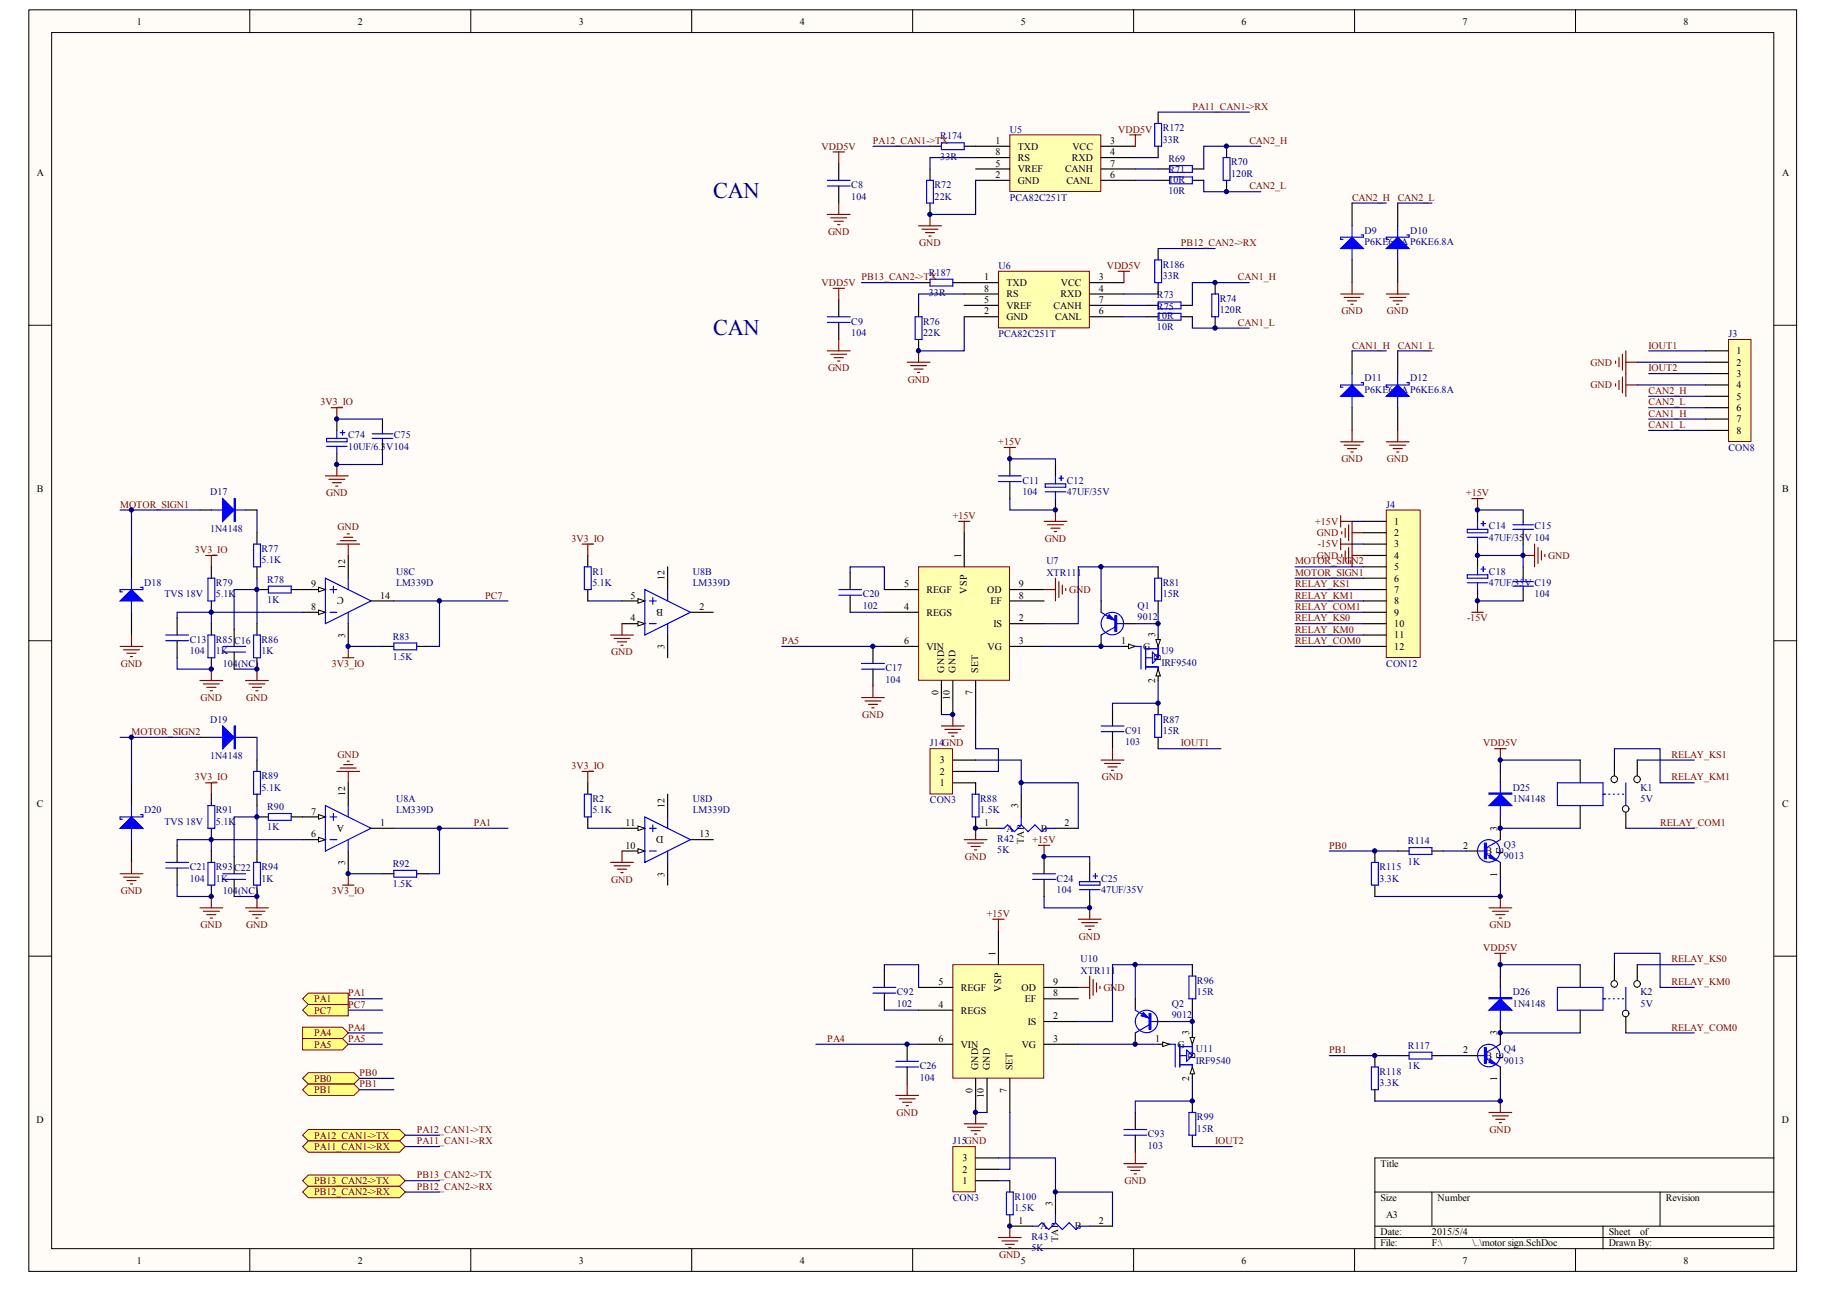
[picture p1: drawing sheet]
<svg xmlns="http://www.w3.org/2000/svg" width="287mm" height="202mm" viewBox="0 0 287 202" stroke-linecap="round" stroke-linejoin="round" font-family="sans-serif">
<defs><g id="words">
<g font-size="3.5" fill="#000080">
<text x="111.8" y="31.1">CAN</text>
<text x="111.8" y="52.5">CAN</text>
</g>
<g font-size="1.6">
<text x="21.5" y="3.8">1</text>
<text x="56.1" y="3.8">2</text>
<text x="90.8" y="3.8">3</text>
<text x="125.4" y="3.8">4</text>
<text x="160.1" y="3.8">5</text>
<text x="194.7" y="3.8">6</text>
<text x="229.4" y="3.8">7</text>
<text x="264" y="3.8">8</text>
<text x="156.1" y="22.6">1</text>
<text x="159.6" y="23.5">TXD</text>
<text x="168.2" y="23.5">VCC</text>
<text x="174.1" y="22.6">3</text>
<text x="5.8" y="27.7">A</text>
<text x="156.1" y="27.9">2</text>
<text x="156.1" y="26.1">5</text>
<text x="156.1" y="24.3">8</text>
<text x="159.6" y="28.8">GND</text>
<text x="159.6" y="27">VREF</text>
<text x="159.6" y="25.2">RS</text>
<text x="167" y="27">CANH</text>
<text x="167.2" y="28.8">CANL</text>
<text x="168.1" y="25.2">RXD</text>
<text x="174.1" y="24.3">4</text>
<text x="174.1" y="27.9">6</text>
<text x="174.1" y="26.1">7</text>
<text x="279.5" y="27.7">A</text>
<text x="154.3" y="44">1</text>
<text x="154.3" y="47.5">5</text>
<text x="154.3" y="45.7">8</text>
<text x="157.8" y="44.8">TXD</text>
<text x="157.8" y="46.6">RS</text>
<text x="166.3" y="46.6">RXD</text>
<text x="166.4" y="44.8">VCC</text>
<text x="172.3" y="44">3</text>
<text x="172.3" y="45.7">4</text>
<text x="172.3" y="47.5">7</text>
<text x="154.3" y="49.3">2</text>
<text x="157.8" y="50.2">GND</text>
<text x="157.8" y="48.4">VREF</text>
<text x="165.2" y="48.4">CANH</text>
<text x="165.4" y="50.2">CANL</text>
<text x="172.3" y="49.3">6</text>
<text x="272.3" y="55.5">1</text>
<text x="272.3" y="57.3">2</text>
<text x="272.3" y="59.1">3</text>
<text x="272.3" y="60.9">4</text>
<text x="272.3" y="62.7">5</text>
<text x="272.3" y="64.5">6</text>
<text x="272.3" y="66.2">7</text>
<text x="272.3" y="68">8</text>
<text x="5.8" y="77.1">B</text>
<text x="279.5" y="77.1">B</text>
<text x="218.6" y="82.3">1</text>
<text x="54.1" y="89.2" transform="rotate(-90 54.1 89.2)">12</text>
<text x="150.7" y="87.5" transform="rotate(-90 150.7 87.5)">1</text>
<text x="218.6" y="84.1">2</text>
<text x="218.6" y="85.9">3</text>
<text x="218.6" y="87.6">4</text>
<text x="218.6" y="89.4">5</text>
<text x="48.8" y="92.1">9</text>
<text x="48.8" y="95.7">8</text>
<text x="53.9" y="93.7" transform="rotate(-180 53.9 93.7)">C</text>
<text x="59.6" y="93.9">14</text>
<text x="98.9" y="93.9">5</text>
<text x="104" y="95.5" transform="rotate(-180 104 95.5)">B</text>
<text x="104.2" y="91" transform="rotate(-90 104.2 91)">12</text>
<text x="109.7" y="95.7">2</text>
<text x="141.8" y="95.7">4</text>
<text x="141.8" y="92.1">5</text>
<text x="145.3" y="93">REGF</text>
<text x="151.6" y="93.1" transform="rotate(-90 151.6 93.1)">VSP</text>
<text x="154.8" y="93">OD</text>
<text x="155.3" y="94.8">EF</text>
<text x="159.8" y="93.9">8</text>
<text x="159.8" y="92.1">9</text>
<text x="218.6" y="91.2">6</text>
<text x="218.6" y="93">7</text>
<text x="218.6" y="94.8">8</text>
<text x="54.1" y="100" transform="rotate(-90 54.1 100)">3</text>
<text x="98.9" y="97.4">4</text>
<text x="104.2" y="101.8" transform="rotate(-90 104.2 101.8)">3</text>
<text x="141.8" y="101">6</text>
<text x="145.3" y="96.5">REGS</text>
<text x="145.3" y="101.9">VIN</text>
<text x="154.9" y="101.9">VG</text>
<text x="155.8" y="98.3">IS</text>
<text x="159.8" y="97.4">2</text>
<text x="159.8" y="101">3</text>
<text x="175.8" y="101">1</text>
<text x="179.3" y="101.9">G</text>
<text x="181.1" y="99.9" transform="rotate(-90 181.1 99.9)">3</text>
<text x="218.6" y="96.5">9</text>
<text x="218.6" y="98.3">10</text>
<text x="218.6" y="100.1">11</text>
<text x="218.6" y="101.9">12</text>
<text x="148" y="105.5" transform="rotate(-90 148 105.5)">GND</text>
<text x="149.8" y="105.5" transform="rotate(-90 149.8 105.5)">GND</text>
<text x="153.4" y="105.5" transform="rotate(-90 153.4 105.5)">SET</text>
<text x="181.1" y="107.2" transform="rotate(-90 181.1 107.2)">2</text>
<text x="182" y="103.7" transform="rotate(-90 182 103.7)">D</text>
<text x="182" y="103.5" transform="rotate(-90 182 103.5)">S</text>
<text x="147.1" y="108.9" transform="rotate(-90 147.1 108.9)">0</text>
<text x="148.9" y="109.7" transform="rotate(-90 148.9 109.7)">10</text>
<text x="152.5" y="108.9" transform="rotate(-90 152.5 108.9)">7</text>
<text x="147.4" y="119.7">3</text>
<text x="54.1" y="124.9" transform="rotate(-90 54.1 124.9)">12</text>
<text x="147.4" y="123.3">1</text>
<text x="147.4" y="121.5">2</text>
<text x="5.8" y="126.6">C</text>
<text x="48.8" y="127.7">7</text>
<text x="48.8" y="131.3">6</text>
<text x="54" y="129.3" transform="rotate(-180 54 129.3)">A</text>
<text x="59.6" y="129.5">1</text>
<text x="98.1" y="129.5">11</text>
<text x="104.1" y="131.1" transform="rotate(-180 104.1 131.1)">D</text>
<text x="104.2" y="126.7" transform="rotate(-90 104.2 126.7)">12</text>
<text x="109.7" y="131.3">13</text>
<text x="154.3" y="129.5">1</text>
<text x="157.8" y="130.4">A</text>
<text x="159.7" y="126.7" transform="rotate(-90 159.7 126.7)">3</text>
<text x="163.2" y="130.4">B</text>
<text x="166.9" y="129.5">2</text>
<text x="234.8" y="130.2" transform="rotate(-90 234.8 130.2)">3</text>
<text x="279.5" y="126.6">C</text>
<text x="54.1" y="135.7" transform="rotate(-90 54.1 135.7)">3</text>
<text x="98.1" y="133.1">10</text>
<text x="104.2" y="137.5" transform="rotate(-90 104.2 137.5)">3</text>
<text x="160.6" y="132.4" transform="rotate(-90 160.6 132.4)">TAP</text>
<text x="229.5" y="133.1">2</text>
<text x="232.9" y="134">B</text>
<text x="234.8" y="137.5" transform="rotate(-90 234.8 137.5)">1</text>
<text x="235.7" y="134" transform="rotate(-90 235.7 134)">E</text>
<text x="235.7" y="134" transform="rotate(-90 235.7 134)">C</text>
<text x="156.1" y="149.9" transform="rotate(-90 156.1 149.9)">1</text>
<text x="147.2" y="154.5">5</text>
<text x="150.7" y="155.4">REGF</text>
<text x="157" y="155.5" transform="rotate(-90 157 155.5)">VSP</text>
<text x="160.2" y="155.4">OD</text>
<text x="165.2" y="154.5">9</text>
<text x="147.2" y="158">4</text>
<text x="150.7" y="158.9">REGS</text>
<text x="160.7" y="157.2">EF</text>
<text x="161.2" y="160.7">IS</text>
<text x="165.2" y="159.8">2</text>
<text x="165.2" y="156.3">8</text>
<text x="147.2" y="163.4">6</text>
<text x="150.7" y="164.3">VIN</text>
<text x="153.4" y="167.9" transform="rotate(-90 153.4 167.9)">GND</text>
<text x="155.2" y="167.9" transform="rotate(-90 155.2 167.9)">GND</text>
<text x="158.8" y="167.9" transform="rotate(-90 158.8 167.9)">SET</text>
<text x="160.2" y="164.3">VG</text>
<text x="165.2" y="163.4">3</text>
<text x="181.2" y="163.4">1</text>
<text x="184.7" y="164.3">G</text>
<text x="186.5" y="162.3" transform="rotate(-90 186.5 162.3)">3</text>
<text x="187.4" y="166.1" transform="rotate(-90 187.4 166.1)">D</text>
<text x="187.4" y="165.9" transform="rotate(-90 187.4 165.9)">S</text>
<text x="229.5" y="165.2">2</text>
<text x="232.9" y="166.1">B</text>
<text x="234.8" y="162.3" transform="rotate(-90 234.8 162.3)">3</text>
<text x="235.7" y="166.1" transform="rotate(-90 235.7 166.1)">E</text>
<text x="235.7" y="166.1" transform="rotate(-90 235.7 166.1)">C</text>
<text x="152.5" y="171.3" transform="rotate(-90 152.5 171.3)">0</text>
<text x="154.3" y="172.1" transform="rotate(-90 154.3 172.1)">10</text>
<text x="157.9" y="171.3" transform="rotate(-90 157.9 171.3)">7</text>
<text x="186.5" y="169.6" transform="rotate(-90 186.5 169.6)">2</text>
<text x="234.8" y="169.6" transform="rotate(-90 234.8 169.6)">1</text>
<text x="5.7" y="176.1">D</text>
<text x="279.4" y="176.1">D</text>
<text x="150.9" y="185.7">1</text>
<text x="150.9" y="183.9">2</text>
<text x="150.9" y="182.1">3</text>
<text x="216.5" y="183">Title</text>
<text x="159.7" y="191.9">1</text>
<text x="165" y="189.1" transform="rotate(-90 165 189.1)">3</text>
<text x="172.3" y="191.9">2</text>
<text x="216.5" y="188.3">Size</text>
<text x="217.4" y="191">A3</text>
<text x="225.4" y="188.3">Number</text>
<text x="261.2" y="188.3">Revision</text>
<text x="163.2" y="192.8">A</text>
<text x="165.9" y="194.8" transform="rotate(-90 165.9 194.8)">TAP</text>
<text x="168.6" y="192.8">B</text>
<text x="216.5" y="193.7">Date:</text>
<text x="216.5" y="195.5">File:</text>
<text x="224.5" y="193.7">2015/5/4</text>
<text x="224.5" y="195.5">F:\</text>
<text x="230.9" y="195.5">\..\motor sign.SchDoc</text>
<text x="252.3" y="193.7">Sheet</text>
<text x="252.3" y="195.5">Drawn By:</text>
<text x="257.2" y="193.7">of</text>
<text x="21.5" y="198.2">1</text>
<text x="56.1" y="198.2">2</text>
<text x="90.8" y="198.2">3</text>
<text x="125.4" y="198.2">4</text>
<text x="160.1" y="198.2">5</text>
<text x="194.7" y="198.2">6</text>
<text x="229.4" y="198.2">7</text>
<text x="264" y="198.2">8</text>
</g>
<g font-size="1.6" fill="#800000">
<text x="187" y="17.2">PA11_CAN1-&gt;RX</text>
<text x="128.8" y="23.5">VDD5V</text>
<text x="136.9" y="22.6">PA12_CAN1-&gt;TX</text>
<text x="175.3" y="20.8">VDD5V</text>
<text x="195.9" y="22.6">CAN2_H</text>
<text x="195.9" y="29.7">CAN2_L</text>
<text x="212" y="31.5">CAN2_H</text>
<text x="219.2" y="31.5">CAN2_L</text>
<text x="129.8" y="36.8">GND</text>
<text x="144.2" y="38.6">GND</text>
<text x="185.2" y="38.6">PB12_CAN2-&gt;RX</text>
<text x="128.8" y="44.8">VDD5V</text>
<text x="135.1" y="44">PB13_CAN2-&gt;TX</text>
<text x="173.6" y="42.2">VDD5V</text>
<text x="194.1" y="44">CAN1_H</text>
<text x="194.1" y="51.1">CAN1_L</text>
<text x="210.3" y="49.3">GND</text>
<text x="217.5" y="49.3">GND</text>
<text x="129.8" y="58.2">GND</text>
<text x="142.4" y="60">GND</text>
<text x="212" y="54.7">CAN1_H</text>
<text x="219.2" y="54.7">CAN1_L</text>
<text x="249.4" y="57.3">GND</text>
<text x="258.5" y="54.7">IOUT1</text>
<text x="258.5" y="58.2">IOUT2</text>
<text x="50.2" y="63.6">3V3_IO</text>
<text x="249.4" y="60.9">GND</text>
<text x="258.5" y="65.3">CAN1_H</text>
<text x="258.5" y="63.6">CAN2_L</text>
<text x="258.5" y="61.8">CAN2_H</text>
<text x="156.5" y="69.8">+15V</text>
<text x="258.5" y="67.1">CAN1_L</text>
<text x="51.1" y="77.8">GND</text>
<text x="210.3" y="72.5">GND</text>
<text x="217.5" y="72.5">GND</text>
<text x="229.9" y="77.8">+15V</text>
<text x="18.8" y="79.6">MOTOR_SIGN1</text>
<text x="52.9" y="83.2">GND</text>
<text x="149.4" y="81.4">+15V</text>
<text x="206.2" y="82.3">+15V</text>
<text x="30.6" y="86.7">3V3_IO</text>
<text x="89.6" y="85">3V3_IO</text>
<text x="163.8" y="84.9">GND</text>
<text x="203.1" y="88.5">MOTOR_SIGN2</text>
<text x="206.5" y="84.1">GND</text>
<text x="206.5" y="87.6">GND</text>
<text x="206.7" y="85.9">-15V</text>
<text x="242.8" y="87.6">GND</text>
<text x="76.1" y="93.9">PC7</text>
<text x="167.7" y="93">GND</text>
<text x="203.1" y="90.3">MOTOR_SIGN1</text>
<text x="203.1" y="95.7">RELAY_COM1</text>
<text x="203.1" y="93.9">RELAY_KM1</text>
<text x="203.1" y="92.1">RELAY_KS1</text>
<text x="122.6" y="101">PA5</text>
<text x="203.1" y="101">RELAY_COM0</text>
<text x="203.1" y="99.2">RELAY_KM0</text>
<text x="203.1" y="97.4">RELAY_KS0</text>
<text x="230.1" y="97.4">-15V</text>
<text x="18.9" y="104.6">GND</text>
<text x="52" y="104.6">3V3_IO</text>
<text x="95.9" y="102.8">GND</text>
<text x="31.5" y="109.9">GND</text>
<text x="38.6" y="109.9">GND</text>
<text x="135.2" y="112.6">GND</text>
<text x="20.6" y="115.3">MOTOR_SIGN2</text>
<text x="52.9" y="118.8">GND</text>
<text x="185.2" y="117">IOUT1</text>
<text x="232.6" y="117">VDD5V</text>
<text x="262.1" y="118.8">RELAY_KS1</text>
<text x="30.6" y="122.4">3V3_IO</text>
<text x="89.6" y="120.6">3V3_IO</text>
<text x="172.8" y="122.4">GND</text>
<text x="262.1" y="122.4">RELAY_KM1</text>
<text x="74.3" y="129.5">PA1</text>
<text x="260.3" y="129.5">RELAY_COM1</text>
<text x="151.3" y="134.9">GND</text>
<text x="161.9" y="132.2">+15V</text>
<text x="208.4" y="133.1">PB0</text>
<text x="18.9" y="140.2">GND</text>
<text x="52" y="140.2">3V3_IO</text>
<text x="95.9" y="138.4">GND</text>
<text x="154.8" y="143.8">+15V</text>
<text x="31.5" y="145.6">GND</text>
<text x="38.6" y="145.6">GND</text>
<text x="169.2" y="147.3">GND</text>
<text x="232.6" y="149.1">VDD5V</text>
<text x="233.6" y="145.6">GND</text>
<text x="173" y="155.4">GND</text>
<text x="262.1" y="154.5">RELAY_KM0</text>
<text x="262.1" y="150.9">RELAY_KS0</text>
<text x="49.2" y="158.9">PC7</text>
<text x="49.2" y="157.2">PA1</text>
<text x="54.6" y="161.6">PA4</text>
<text x="54.6" y="158">PC7</text>
<text x="54.6" y="156.3">PA1</text>
<text x="262.1" y="161.6">RELAY_COM0</text>
<text x="49.2" y="162.5">PA4</text>
<text x="49.2" y="164.3">PA5</text>
<text x="54.6" y="163.4">PA5</text>
<text x="129.7" y="163.4">PA4</text>
<text x="208.4" y="165.2">PB1</text>
<text x="49.2" y="169.6">PB0</text>
<text x="49.2" y="171.4">PB1</text>
<text x="56.4" y="168.7">PB0</text>
<text x="56.4" y="170.5">PB1</text>
<text x="49.2" y="178.5">PA12_CAN1-&gt;TX</text>
<text x="65.3" y="179.4">PA11_CAN1-&gt;RX</text>
<text x="65.3" y="177.7">PA12_CAN1-&gt;TX</text>
<text x="140.6" y="175">GND</text>
<text x="190.6" y="179.4">IOUT2</text>
<text x="233.6" y="177.6">GND</text>
<text x="49.2" y="180.3">PA11_CAN1-&gt;RX</text>
<text x="49.2" y="185.7">PB13_CAN2-&gt;TX</text>
<text x="65.3" y="184.8">PB13_CAN2-&gt;TX</text>
<text x="176.4" y="185.7">GND</text>
<text x="49.2" y="187.5">PB12_CAN2-&gt;RX</text>
<text x="65.3" y="186.6">PB12_CAN2-&gt;RX</text>
<text x="156.7" y="197.2">GND</text>
</g>
<g font-size="1.6" fill="#000080">
<text x="147.4" y="21.9">R174</text>
<text x="158.4" y="20.8">U5</text>
<text x="182.3" y="20.6">R172</text>
<text x="182.3" y="22.4">33R</text>
<text x="133.5" y="29.5">C8</text>
<text x="146.5" y="29.5">R72</text>
<text x="147.4" y="25.1">33R</text>
<text x="183.2" y="27.2">R71</text>
<text x="183.2" y="25.4">R69</text>
<text x="183.2" y="28.6">10R</text>
<text x="193.1" y="26">R70</text>
<text x="193.1" y="27.7">120R</text>
<text x="133.5" y="31.3">104</text>
<text x="146.5" y="31.3">22K</text>
<text x="158.4" y="31.5">PCA82C251T</text>
<text x="183.2" y="30.4">10R</text>
<text x="182.3" y="42">R186</text>
<text x="214" y="36.6">D9</text>
<text x="214" y="38.4">P6KE6.8A P6KE6.8A</text>
<text x="221.1" y="36.6">D10</text>
<text x="145.7" y="43.2">R187</text>
<text x="145.7" y="46.5">33R</text>
<text x="156.6" y="42.2">U6</text>
<text x="181.4" y="46.8">R73</text>
<text x="182.3" y="43.8">33R</text>
<text x="191.3" y="47.3">R74</text>
<text x="133.5" y="50.9">C9</text>
<text x="133.5" y="52.7">104</text>
<text x="144.8" y="50.9">R76</text>
<text x="144.8" y="52.7">22K</text>
<text x="156.6" y="52.9">PCA82C251T</text>
<text x="181.4" y="48.6">R75</text>
<text x="181.4" y="51.8">10R</text>
<text x="181.4" y="50">10R</text>
<text x="191.3" y="49.1">120R</text>
<text x="271" y="52.9">J3</text>
<text x="214" y="59.8">D11</text>
<text x="221.1" y="59.8">D12</text>
<text x="214" y="61.6">P6KE6.8A P6KE6.8A</text>
<text x="54.6" y="68.7">C74</text>
<text x="54.6" y="70.5">10UF/6.3V104</text>
<text x="61.8" y="68.7">C75</text>
<text x="271" y="70.7">CON8</text>
<text x="33" y="77.6">D17</text>
<text x="160.3" y="75.9">C11</text>
<text x="160.3" y="77.6">104</text>
<text x="167.3" y="75.9">C12</text>
<text x="167.3" y="77.6">47UF/35V</text>
<text x="33" y="83.4">1N4148</text>
<text x="217.4" y="79.6">J4</text>
<text x="233.5" y="83">C14</text>
<text x="240.6" y="83">C15</text>
<text x="41" y="86.6">R77</text>
<text x="41" y="88.3">5.1K</text>
<text x="164.1" y="88.5">U7</text>
<text x="233.5" y="84.8">47UF/35V 104</text>
<text x="22.6" y="91.9">D18</text>
<text x="25.8" y="93.7">TVS 18V</text>
<text x="33.9" y="91.9">R79</text>
<text x="33.9" y="93.7">5.1K</text>
<text x="41.9" y="91.4">R78</text>
<text x="41.9" y="94.6">1K</text>
<text x="62.1" y="90.1">U8C</text>
<text x="62.1" y="91.9">LM339D</text>
<text x="92.9" y="90.1">R1</text>
<text x="92.9" y="91.9">5.1K</text>
<text x="108.6" y="90.1">U8B</text>
<text x="108.6" y="91.9">LM339D</text>
<text x="135.3" y="93.7">C20</text>
<text x="135.3" y="95.5">102</text>
<text x="164.1" y="90.3">XTR111</text>
<text x="178.4" y="95.5">Q1</text>
<text x="182.3" y="91.9">R81</text>
<text x="182.3" y="93.7">15R</text>
<text x="233.5" y="90.1">C18</text>
<text x="233.5" y="91.9">47UF/35V C19</text>
<text x="240.6" y="93.7">104</text>
<text x="29.7" y="100.8">C13</text>
<text x="33.9" y="100.8">R85</text>
<text x="36.7" y="101">C16</text>
<text x="41" y="100.8">R86</text>
<text x="61.6" y="100.3">R83</text>
<text x="178.4" y="97.3">9012</text>
<text x="29.7" y="102.6">104</text>
<text x="33.9" y="102.6">1K</text>
<text x="34.9" y="104.6">104(NC)</text>
<text x="41" y="102.6">1K</text>
<text x="61.6" y="103.5">1.5K</text>
<text x="138.9" y="105.3">C17</text>
<text x="138.9" y="107.1">104</text>
<text x="182.1" y="102.6">U9</text>
<text x="182.1" y="104.4">IRF9540</text>
<text x="217.4" y="104.6">CON12</text>
<text x="33" y="113.3">D19</text>
<text x="182.3" y="113.3">R87</text>
<text x="33" y="119">1N4148</text>
<text x="145.8" y="117">J14GND</text>
<text x="176.4" y="115.1">C91</text>
<text x="176.4" y="116.9">103</text>
<text x="182.3" y="115.1">15R</text>
<text x="41" y="122.2">R89</text>
<text x="41" y="124">5.1K</text>
<text x="62.1" y="125.8">U8A</text>
<text x="92.9" y="125.8">R2</text>
<text x="108.6" y="125.8">U8D</text>
<text x="145.8" y="126">CON3</text>
<text x="153.7" y="125.8">R88</text>
<text x="237.2" y="124">D25</text>
<text x="237.2" y="125.8">1N4148</text>
<text x="257.3" y="124">K1</text>
<text x="257.3" y="125.8">5V</text>
<text x="22.6" y="127.6">D20</text>
<text x="25.8" y="129.3">TVS 18V</text>
<text x="33.9" y="127.6">R91</text>
<text x="33.9" y="129.3">5.1K</text>
<text x="41.9" y="127">R90</text>
<text x="41.9" y="130.2">1K</text>
<text x="62.1" y="127.6">LM339D</text>
<text x="92.9" y="127.6">5.1K</text>
<text x="108.6" y="127.6">LM339D</text>
<text x="153.7" y="127.6">1.5K</text>
<text x="29.7" y="136.5">C21</text>
<text x="33.9" y="136.5">R93</text>
<text x="36.7" y="136.7">C22</text>
<text x="41" y="136.5">R94</text>
<text x="61.6" y="135.9">R92</text>
<text x="156.4" y="132">R42</text>
<text x="156.4" y="133.8">5K</text>
<text x="216.3" y="136.5">R115</text>
<text x="220.8" y="132.4">R114</text>
<text x="220.8" y="135.6">1K</text>
<text x="235.8" y="132.9">Q3</text>
<text x="235.8" y="134.7">9013</text>
<text x="29.7" y="138.3">104</text>
<text x="33.9" y="138.3">1K</text>
<text x="34.9" y="140.2">104(NC)</text>
<text x="41" y="138.3">1K</text>
<text x="61.6" y="139.2">1.5K</text>
<text x="165.7" y="138.3">C24</text>
<text x="165.7" y="140">104</text>
<text x="172.7" y="138.3">C25</text>
<text x="172.7" y="140">47UF/35V</text>
<text x="216.3" y="138.3">3.3K</text>
<text x="169.4" y="150.9">U10</text>
<text x="169.4" y="152.7">XTR111</text>
<text x="187.7" y="154.3">R96</text>
<text x="140.6" y="156.1">C92</text>
<text x="140.6" y="157.9">102</text>
<text x="183.8" y="157.9">Q2</text>
<text x="183.8" y="159.7">9012</text>
<text x="187.7" y="156.1">15R</text>
<text x="237.2" y="156.1">D26</text>
<text x="237.2" y="157.9">1N4148</text>
<text x="257.3" y="156.1">K2</text>
<text x="257.3" y="157.9">5V</text>
<text x="144.2" y="167.7">C26</text>
<text x="187.5" y="165">U11</text>
<text x="187.5" y="166.8">IRF9540</text>
<text x="220.8" y="164.5">R117</text>
<text x="220.8" y="167.7">1K</text>
<text x="235.8" y="165">Q4</text>
<text x="235.8" y="166.8">9013</text>
<text x="144.2" y="169.5">104</text>
<text x="216.3" y="168.6">R118</text>
<text x="216.3" y="170.3">3.3K</text>
<text x="149.4" y="179.4">J15GND</text>
<text x="180" y="178.4">C93</text>
<text x="187.7" y="175.7">R99</text>
<text x="187.7" y="177.5">15R</text>
<text x="180" y="180.2">103</text>
<text x="149.4" y="188.4">CON3</text>
<text x="159.1" y="188.2">R100</text>
<text x="159.1" y="190">1.5K</text>
<text x="161.8" y="194.4">R43</text>
<text x="161.8" y="196.2">5K</text>
</g>
</g></defs>
<g fill="#fffcf8" stroke="#000" stroke-width=".16">
<path d="M4.5 1.5h277.2v197.9h-277.2z"/>
<path d="M8.1 5.1h270v190.7h-270z"/>
</g>
<g fill="none" stroke="#000" stroke-width=".16">
<path d="M39.2 1.5v3.6M73.8 1.5v3.6M108.5 1.5v3.6M143.1 1.5v3.6M177.8 1.5v3.6M212.4 1.5v3.6M247.1 1.5v3.6M4.5 51h3.6M278.2 51h3.6M4.5 100.5h3.6M278.2 100.5h3.6M4.5 149.9h3.6"/>
<path d="M278.2 149.9h3.6M39.2 195.9v3.5M73.8 195.9v3.5M108.5 195.9v3.5M143.1 195.9v3.5M177.8 195.9v3.5M212.4 195.9v3.5M215.6 186.9h62.6M215.6 192.3h62.6M215.6 194.1h62.6M224.5 186.9v5.4M247.1 195.9v3.5"/>
<path d="M251.4 192.3v3.6M260.3 186.9v5.4M278.2 181.6h-62.6v14.3"/>
</g>
<path d="M47.5 128.1h3.5M54.6 122.8v3.5M54.6 133.5v3.5" fill="none" stroke="#000" stroke-width=".18"/>
<path d="M50 127.8l1 .3-1 .4z" fill="#fffcf8" stroke="#000" stroke-width=".16"/>
<path d="M47.5 131.7h3.5" fill="none" stroke="#000" stroke-width=".18"/>
<path d="M50 131.3l1 .4-1 .3z" fill="#fffcf8" stroke="#000" stroke-width=".16"/>
<path d="M97.5 94.2h3.6M104.7 88.9v3.6M104.7 99.6v3.6M58.2 129.9h3.6" fill="none" stroke="#000" stroke-width=".18"/>
<path d="M51 126.3l7.2 3.6-7.2 3.6zM51.7 131.7h1.1M51.7 128.1h1.1M52.3 127.6v1M54.6 126.3v1.8M54.6 131.7v1.8" fill="none" stroke="#00f" stroke-width=".18"/>
<path d="M100 93.9l1.1 .3-1.1 .4z" fill="#fffcf8" stroke="#000" stroke-width=".16"/>
<path d="M97.5 97.8h3.6" fill="none" stroke="#000" stroke-width=".18"/>
<path d="M100 97.4l1.1 .4-1.1 .4z" fill="#fffcf8" stroke="#000" stroke-width=".16"/>
<path d="M108.3 96h3.5M97.5 129.9h3.6M104.7 124.5v3.6M104.7 135.2v3.6" fill="none" stroke="#000" stroke-width=".18"/>
<path d="M101.1 92.5l7.2 3.5-7.2 3.6zM101.8 97.8h1.1M101.8 94.2h1.1M102.4 93.7v1.1M104.7 92.5v1.7M104.7 97.8v1.8" fill="none" stroke="#00f" stroke-width=".18"/>
<path d="M100 129.5l1.1 .4-1.1 .3z" fill="#fffcf8" stroke="#000" stroke-width=".16"/>
<path d="M97.5 133.5h3.6" fill="none" stroke="#000" stroke-width=".18"/>
<path d="M100 133.1l1.1 .4-1.1 .3z" fill="#fffcf8" stroke="#000" stroke-width=".16"/>
<path d="M47.5 92.5h3.5M54.6 87.1v3.6M54.6 97.8v3.6M108.3 131.7h3.5" fill="none" stroke="#000" stroke-width=".18"/>
<path d="M101.1 128.1l7.2 3.6-7.2 3.5zM101.8 133.5h1.1M101.8 129.9h1.1M102.4 129.4v1M104.7 128.1v1.8M104.7 133.5v1.7" fill="none" stroke="#00f" stroke-width=".18"/>
<path d="M50 92.1l1 .4-1 .3z" fill="#fffcf8" stroke="#000" stroke-width=".16"/>
<path d="M47.5 96h3.5" fill="none" stroke="#000" stroke-width=".18"/>
<path d="M50 95.7l1 .3-1 .4z" fill="#fffcf8" stroke="#000" stroke-width=".16"/>
<g fill="none" stroke="#000" stroke-width=".18">
<path d="M31.4 80h1.7M38.5 80h1.8M20.6 87.1v3.6M20.6 96v3.6M27.8 96.9v2.7M33.1 88.9v1.8M33.1 94.2v1.8M33.1 97.8v1.8M36.7 98.7v2.7M40.3 83.5v1.8M40.3 88.9v1.8M40.3 97.8v1.8"/>
<path d="M40.3 92.5h1.8M45.7 92.5h1.8M58.2 94.2h3.6M27.8 100.5v2.7M31.4 115.6h1.7M33.1 103.2v1.7M36.7 102.3v2.6M38.5 115.6h1.8M40.3 103.2v1.7M40.3 119.2v1.8M60 101.4h1.8M65.3 101.4h1.8"/>
<path d="M176.2 101.4h1.8M20.6 122.8v3.5M20.6 131.7v3.5M27.8 132.6v2.6M27.8 136.1v2.7M33.1 124.5v1.8M33.1 129.9v1.8M33.1 133.5v1.7M33.1 138.8v1.8M36.7 134.3v2.7M36.7 137.9v2.7M40.3 124.5v1.8"/>
<path d="M40.3 133.5v1.7M40.3 138.8v1.8M40.3 128.1h1.8M45.7 128.1h1.8M60 137h1.8M65.3 137h1.8"/>
</g>
<g fill="none" stroke="#00f" stroke-width=".18">
<path d="M33.1 80h5.4M20.6 90.7v1.8M20.6 94.2v1.8M22.1 92.1h.3v.4h-3.6v.3h.4M26 99.6h3.6M32.6 90.7h1.1v3.5h-1.1zM32.6 99.6h1.1v3.6h-1.1zM39.8 85.3h1v3.6h-1zM39.8 99.6h1v3.6h-1zM42.1 91.9h3.6v1.1h-3.6zM51 90.7l7.2 3.5-7.2 3.6zM51.7 96h1.1"/>
<path d="M51.7 92.5h1.1M52.3 91.9v1.1M54.6 90.7v1.8M54.6 96v1.8M26 100.5h3.6M33.1 115.6h5.4M34.9 101.4h3.6M34.9 102.3h3.6M61.8 100.8h3.5v1.1h-3.5zM20.6 126.3v1.8M20.6 129.9v1.8M22.1 127.8h.3v.3h-3.6v.4h.4"/>
<path d="M26 135.2h3.6M26 136.1h3.6M32.6 126.3h1.1v3.6h-1.1zM32.6 135.2h1.1v3.6h-1.1zM34.9 137h3.6M34.9 137.9h3.6M39.8 135.2h1v3.6h-1zM39.8 121h1v3.5h-1zM42.1 127.6h3.6v1h-3.6zM61.8 136.5h3.5v1.1h-3.5z"/>
</g>
<g fill="none" stroke="#800000" stroke-width=".18">
<path d="M20.6 99.6v1.8M32.2 87.1h1.8M33.1 87.1v1.8M52.8 85.3h3.6M53.4 84.8h2.5M53.9 84.3h1.4M54.4 83.7h.4M54.6 85.3v1.8M18.8 101.4h3.6M19.4 101.9h2.5M19.9 102.4h1.4M20.4 103h.4"/>
<path d="M31.4 106.7h3.5M31.9 107.3h2.5M32.4 107.8h1.5M33 108.3h.3M33.1 104.9v1.8M38.5 106.7h3.6M39 107.3h2.5M39.6 107.8h1.4M40.1 108.3h.4M40.3 104.9v1.8M53.7 103.2h1.8M53.9 119.9h1.4"/>
<path d="M54.4 119.4h.4M54.6 101.4v1.8M18.8 137h3.6M19.4 137.6h2.5M19.9 138.1h1.4M20.4 138.6h.4M20.6 135.2v1.8M32.2 122.8h1.8M33.1 122.8v1.7M52.8 121h3.6M53.4 120.4h2.5M53.7 138.8h1.8"/>
<path d="M54.6 121v1.8M54.6 137v1.8M31.4 142.4h3.5M31.9 142.9h2.5M32.4 143.4h1.5M33 144h.3M33.1 140.6v1.8M38.5 142.4h3.6M39 142.9h2.5M39.6 143.4h1.4M40.1 144h.4M40.3 140.6v1.8"/>
</g>
<g fill="none" stroke="#000080" stroke-width=".18">
<path d="M18.8 80h12.6M20.6 80v7.1M40.3 80v3.5M33.1 96h-5.3v.9M40.3 90.7v1.8h-3.6v6.2M40.3 92.5v5.3M47.5 96h-14.4v1.8M61.8 94.2h7.1v7.2h-1.8M68.9 94.2h10.7M18.8 115.6h1.8M27.8 103.2v1.7h5.3M31.4 115.6h-10.8v7.2"/>
<path d="M36.7 104.9h3.6M40.3 115.6v3.6M54.6 101.4h5.4M27.8 138.8v1.8h5.3M33.1 131.7h-5.3v.9M40.3 126.3v1.8h-3.6v6.2M40.3 128.1v5.4M47.5 131.7h-14.4v1.8M54.6 137h5.4M61.8 129.9h7.1v7.1h-1.8M68.9 129.9h10.7M36.7 140.6h3.6"/>
</g>
<g fill="#00f" stroke="#00f" stroke-width=".18">
<path d="M34.9 78.2l1.8 1.8-1.8 1.8z"/>
<path d="M34.9 113.8l1.8 1.8-1.8 1.8z"/>
<path d="M18.8 94.2l1.8-1.7 1.8 1.7z"/>
<path d="M18.8 129.9l1.8-1.8 1.8 1.8z"/>
<path d="M36.7 78.2h.2v3.6h-.2z" fill-rule="evenodd"/>
<path d="M36.7 113.8h.2v3.6h-.2z" fill-rule="evenodd"/>
</g>
<path d="M177 101l1 .4-1 .3z" fill="#fffcf8" stroke="#000" stroke-width=".16"/>
<path d="M181.6 104.9v1.8" fill="none" stroke="#000" stroke-width=".18"/>
<path d="M181.6 104.9l.4 1.1h-.7z" fill="#fffcf8" stroke="#000" stroke-width=".16"/>
<path d="M181.6 99.6v1.8" fill="none" stroke="#000" stroke-width=".18"/>
<path d="M181.3 100.3h.7l-.4 1.1z" fill="#fffcf8" stroke="#000" stroke-width=".16"/>
<path d="M178 101.4h.9v3.5M179.6 101.4v3.5M179.6 104.6h2v.3M179.6 101.7h2M179.6 103.2h1.1M180.7 102.3l.9 .9-.9 .8zM181.6 101.4v1.8" fill="none" stroke="#00f" stroke-width=".18"/>
<path d="M144 88.9h14.3v17.8h-14.3z" fill="#ffffb0" stroke="#800000" stroke-width=".16"/>
<g fill="none" stroke="#000" stroke-width=".18">
<path d="M158.4 72v2.6M158.4 75.5v2.7M165.5 72.8v1.8M165.5 78.2v1.8M138.7 96h5.3M138.7 92.5h5.3M151.2 83.5v5.4M158.4 97.8h5.3M158.4 92.5h5.3M158.4 94.2h5.3M172.7 94.2v1.8M172.7 99.6v1.8"/>
<path d="M176.2 97.8h1.8M181.6 88.9v1.8M181.6 94.2v1.8M136.9 101.4v2.6M136.9 104.9v2.7M138.7 101.4h5.3M147.6 106.7v5.4M149.4 106.7v5.4M153 106.7v5.4M158.4 101.4h5.3M181.6 110.3v1.8M181.6 115.6v1.8"/>
<path d="M153 122.8v1.7M153 128.1v1.8M181.6 163.8h1.8"/>
</g>
<g fill="none" stroke="#800000" stroke-width=".18">
<path d="M157.5 70.2h1.7M158.4 70.2v1.8M165.5 80v1.8M150.3 81.8h1.8M151.2 81.8v1.7M163.7 81.8h3.6M164.3 82.3h2.5M164.8 82.8h1.4M165.3 83.4h.4M135.1 109.4h3.6M135.6 109.9h2.5M136.2 110.5h1.4"/>
<path d="M136.7 111h.4M136.9 107.6v1.8M147.6 113.8h3.6M148.2 114.4h2.5M148.7 114.9h1.4M149.2 115.5h.4M149.4 112.1v1.7M151.2 131.7h3.6M151.7 132.2h2.5M152.3 132.7h1.4M152.8 133.3h.4M153 129.9v1.8"/>
</g>
<g fill="none" stroke="#00f" stroke-width=".18">
<path d="M156.6 74.6h3.5M156.6 75.5h3.5M163.9 75.9h3.2v.5h-3.2zM163.9 77.1h3.2M165.5 74.6v1.3M165.5 77.1v1.1M166 75h.8M166.4 74.6v.7M172.7 96l2.1 1.3M174.8 98.3l-2.1 1.3M175 97.8h1.2M181.1 90.7h1v3.5h-1z"/>
<path d="M135.1 104h3.6M135.1 104.9h3.6M181.1 112.1h1v3.5h-1zM152.5 124.5h1v3.6h-1z"/>
<circle cx="174.4" cy="97.8" r="1.76"/>
</g>
<path d="M174.8 96.6h.3v2.4h-.3z" fill="#00f" stroke="#00f" stroke-width=".16"/>
<path d="M173.9 96.4l.9 .9-1.2-.4z" fill="#00f" stroke="#00f" stroke-width=".16"/>
<path d="M158.4 78.2v1.8h7.1M158.4 72h7.1v.8M172.7 88.9v5.3M178 97.8h3.6M181.6 88.9h-12.5v8.9h-5.4M181.6 96v3.6M163.7 101.4h12.5" fill="none" stroke="#000080" stroke-width=".18"/>
<path d="M182.3 163.4l1.1 .4-1.1 .3z" fill="#fffcf8" stroke="#000" stroke-width=".16"/>
<path d="M187 167.3v1.8" fill="none" stroke="#000" stroke-width=".18"/>
<path d="M187 167.3l.3 1.1h-.7z" fill="#fffcf8" stroke="#000" stroke-width=".16"/>
<path d="M187 162v1.8" fill="none" stroke="#000" stroke-width=".18"/>
<path d="M186.6 162.7h.7l-.3 1.1z" fill="#fffcf8" stroke="#000" stroke-width=".16"/>
<path d="M183.4 163.8h.9v3.5M185 163.8v3.5M185 167h2v.3M185 164.1h2M185 165.5h1.1M186.1 164.7l.9 .8-.9 .9zM187 163.8v1.7" fill="none" stroke="#00f" stroke-width=".18"/>
<path d="M149.4 151.3h14.3v17.8h-14.3z" fill="#ffffb0" stroke="#800000" stroke-width=".16"/>
<g fill="none" stroke="#000" stroke-width=".18">
<path d="M163.7 134.3v2.7M163.7 137.9v2.7M170.9 135.2v1.8M144 158.4h5.4M144 154.8h5.4M156.6 145.9v5.4M163.7 154.8h5.4M163.7 156.6h5.4M170.9 140.6v1.8M178 156.6v1.8M187 151.3v1.8M187 156.6v1.8"/>
<path d="M142.3 163.8v2.6M142.3 167.3v2.7M144 163.8h5.4M153 169.1v5.4M154.8 169.1v5.4M158.4 169.1v5.4M163.7 160.2h5.4M163.7 163.8h5.4M178 162v1.8M181.6 160.2h1.8M187 172.7v1.8M187 178v1.8"/>
<path d="M158.4 185.2v1.7M158.4 190.5v1.8"/>
</g>
<g fill="none" stroke="#800000" stroke-width=".18">
<path d="M162.8 132.6h1.8M163.7 132.6v1.7M155.7 144.2h1.8M156.6 144.2v1.7M169.1 144.2h3.6M169.6 144.7h2.5M170.2 145.2h1.4M170.7 145.8h.4M170.9 142.4v1.8M140.5 171.8h3.5M141 172.3h2.5M141.5 172.9h1.5"/>
<path d="M142.1 173.4h.3M142.3 170v1.8M151.2 176.2h3.6M151.7 176.8h2.5M152.3 177.3h1.4M152.8 177.8h.4M153 174.5v1.7M156.6 194.1h3.5M157.1 194.6h2.5M157.6 195.1h1.5M158.2 195.7h.3M158.4 192.3v1.8"/>
</g>
<path d="M163.7 134.3h7.2v.9M163.7 140.6v1.8h7.2M178 151.3v5.3M187 151.3h-12.5v8.9h-5.4M187 158.4v3.6M127.9 163.8h16.1M153 174.5h1.8M169.1 163.8h12.5M183.4 160.2h3.6" fill="none" stroke="#000080" stroke-width=".18"/>
<g fill="none" stroke="#00f" stroke-width=".18">
<path d="M161.9 137h3.6M161.9 137.9h3.6M169.3 138.3h3.2v.5h-3.2zM169.3 139.5h3.2M170.9 137v1.3M170.9 139.5v1.1M171.4 137.4h.7M171.8 137v.7M178 158.4l2.2 1.3M186.4 153.1h1.1v3.5h-1.1zM140.5 166.4h3.5M140.5 167.3h3.5"/>
<path d="M180.2 160.7l-2.2 1.3M180.4 160.2h1.2M186.4 174.5h1.1v3.5h-1.1zM157.8 186.9h1.1v3.6h-1.1z"/>
<circle cx="179.8" cy="160.2" r="1.76"/>
</g>
<path d="M180.2 158.9h.3v2.5h-.3z" fill="#00f" stroke="#00f" stroke-width=".16"/>
<path d="M179.3 158.8l.9 .9-1.3-.4z" fill="#00f" stroke="#00f" stroke-width=".16"/>
<g fill="#ffff80" stroke="#800000" stroke-width=".16">
<path d="M47.5 161.1h6.2l.9 .9-.9 .9h-6.2z" fill-rule="evenodd"/>
<path d="M47.5 162.9h6.2l.9 .9-.9 .9h-6.2z" fill-rule="evenodd"/>
</g>
<path d="M54.6 158.4h5.4M54.6 162h5.4M54.6 163.8h5.4" fill="none" stroke="#000080" stroke-width=".18"/>
<path d="M271 53.2h3.6v16h-3.6z" fill="#ffffb0" stroke="#800000" stroke-width=".16"/>
<path d="M267.5 55h3.5M267.5 56.8h3.5M267.5 58.6h3.5M267.5 60.4h3.5M267.5 62.2h3.5M267.5 63.9h3.5M267.5 65.7h3.5M267.5 67.5h3.5" fill="none" stroke="#000" stroke-width=".18"/>
<g fill="none" stroke="#800000" stroke-width=".18">
<path d="M253.3 56.6v.4M253.9 56.1v1.4M253.9 59.7v1.4M254.4 55.6v2.5M254.4 59.1v2.5M254.9 55v7.2M254.9 56.8h1.8M253.3 60.2v.3M254.9 60.4h1.8M210.2 81.8h1.8v7.1M210.2 80.9v1.8M210.2 84.4v1.8"/>
<path d="M210.2 85.3h1.8M210.4 83.4v.3M210.4 86.9v.4M210.9 82.8v1.5M210.9 86.4v1.4M211.5 82.3v2.5M211.5 85.9v2.5M212 83.5h1.8M212 87.1h1.8"/>
</g>
<path d="M256.7 56.8h10.8M258.5 55h9M258.5 58.6h9M256.7 60.4h10.8M203.1 88.9h10.7M203.1 90.7h10.7M212 85.3h1.8M212 81.8h1.8" fill="none" stroke="#000080" stroke-width=".18"/>
<path d="M47.5 158.4l.8-.9h6.3v1.8h-6.3z" fill-rule="evenodd" fill="#ffff80" stroke="#800000" stroke-width=".16"/>
<path d="M158.4 21.2h14.2v8.8h-14.2z" fill="#ffffb0" stroke="#800000" stroke-width=".16"/>
<g fill="none" stroke="#000" stroke-width=".18">
<path d="M145.8 26.5v1.8M145.8 31.8v1.8M153 22.9h5.4M153 28.3h5.4M153 24.7h5.4M153 26.5h5.4M172.7 22.9h5.3M172.7 28.3h5.3M172.7 24.7h5.3M172.7 26.5h5.3M181.6 28.3h1.8M181.6 26.5h1.8"/>
<path d="M187 28.3h1.8M187 26.5h1.8M192.3 22.9v1.8M192.3 28.3v1.8"/>
</g>
<path d="M145.3 28.3h1.1v3.5h-1.1zM183.4 26h3.6v1h-3.6zM183.4 27.7h3.6v1.1h-3.6zM191.8 24.7h1.1v3.6h-1.1z" fill="none" stroke="#00f" stroke-width=".18"/>
<path d="M144 35.4h3.6M144.6 35.9h2.5M145.1 36.5h1.4M145.7 37h.3M145.8 33.6v1.8M177.1 21.2h1.8M178 21.2v1.7" fill="none" stroke="#800000" stroke-width=".18"/>
<path d="M153 24.7h-7.2v1.8M153 28.3v5.3h-7.2M178 26.5h3.6M178 28.3h3.6M188.8 28.3v1.8h8.9M197.7 22.9h-8.9v3.6" fill="none" stroke="#000080" stroke-width=".18"/>
<path d="M156.6 42.5h14.2v8.9h-14.2z" fill="#ffffb0" stroke="#800000" stroke-width=".16"/>
<g fill="none" stroke="#000" stroke-width=".18">
<path d="M181.6 17.6v1.8M131.5 25.6v2.7M131.5 29.2v2.6M145.8 22.9h1.8M151.2 22.9h1.8M181.6 22.9v1.8M181.6 39v1.8M131.5 47v2.7M131.5 50.6v2.6M144 44.3h1.8M144 47.9v1.8M144 53.2v1.8"/>
<path d="M149.4 44.3h7.2M151.2 49.7h5.4M151.2 46.1h5.4M151.2 47.9h5.4M170.9 44.3h5.3M170.9 49.7h5.3M170.9 46.1h5.3M170.9 47.9h5.3M179.8 49.7h1.8M179.8 47.9h1.8M181.6 44.3v1.8M185.2 49.7h1.8"/>
<path d="M185.2 47.9h1.8M190.6 44.3v1.8M190.6 49.7v1.8M52.8 65.7v1.8M52.8 71.1v1.7M60 65.7v1.8M60 69.3v1.8M231.7 80v1.8M238.9 80v1.8M231.7 85.3v3.6M231.7 92.5v1.7M238.9 83.5v1.8"/>
<path d="M238.9 88.9v1.8M238.9 92.5v1.7M215.6 133.5v1.7M215.6 138.8v1.8M219.2 133.5h1.8M224.5 133.5h1.8M254.9 126.3v3.6"/>
</g>
<g fill="none" stroke="#00f" stroke-width=".18">
<path d="M181.1 19.4h1v3.5h-1zM129.7 28.3h3.6M129.7 29.2h3.6M147.6 22.4h3.6v1.1h-3.6zM129.7 49.7h3.6M129.7 50.6h3.6M143.5 49.7h1.1v3.5h-1.1zM145.8 43.8h3.6v1.1h-3.6zM181.1 40.8h1v3.5h-1zM181.6 47.4h3.6v1h-3.6zM181.6 49.1h3.6v1.1h-3.6zM190 46.1h1.1v3.6h-1.1z"/>
<path d="M51.2 68.7h3.2v.6h-3.2zM51.2 70h3.2M52.8 67.5v1.2M52.8 70v1.1M53.4 67.9h.7M53.7 67.5v.7M58.4 68.7h3.2M58.4 68h3.2M60 67.5v.5M60 68.7v.6M230.1 83h3.2v.5h-3.2zM230.1 90.1h3.2v.6h-3.2z"/>
<path d="M230.1 84.3h3.2M230.1 91.4h3.2M231.7 81.8v1.2M231.7 84.3v1M231.7 88.9v1.2M231.7 91.4v1.1M232.2 82.1h.7M232.2 89.2h.7M232.6 81.8v.7M232.6 88.9v.7M237.2 83h3.3M237.2 82.3h3.3"/>
<path d="M237.2 91.9h3.3M237.2 91.2h3.3M238.9 81.8v.5M238.9 83v.5M238.9 90.7v.5M238.9 91.9v.6M215.1 135.2h1v3.6h-1zM221 132.9h3.5v1.1h-3.5z"/>
</g>
<g fill="none" stroke="#800000" stroke-width=".18">
<path d="M129.7 33.6h3.6M130.3 34.2h2.5M130.6 23.8h1.8M130.8 34.7h1.4M131.3 35.2h.4M131.5 23.8v1.8M131.5 31.8v1.8M129.7 55h3.6M130.3 55.6h2.5M130.6 45.2h1.8M130.8 56.1h1.4M131.3 56.6h.4"/>
<path d="M131.5 45.2v1.8M131.5 53.2v1.8M142.3 56.8h3.5M142.8 57.3h2.5M143.3 57.9h1.5M143.9 58.4h.3M144 55v1.8M175.3 42.5h1.8M176.2 42.5v1.8M51 74.6h3.6M51.6 75.2h2.5M51.9 63.9h1.8"/>
<path d="M52.1 75.7h1.4M52.6 76.2h.4M52.8 63.9v1.8M52.8 72.8v1.8M230.8 78.2h1.8M231.7 78.2v1.8M230.8 96h1.8M231.7 94.2v1.8M238.9 87.1h1.7M240.6 85.3v3.6M241.2 85.9v2.5M241.7 86.4v1.4"/>
<path d="M242.2 86.9v.4"/>
</g>
<g fill="none" stroke="#000080" stroke-width=".18">
<path d="M181.6 17.6h14.3M136.9 22.9h8.9M178 24.7h3.6M181.6 39h9M135.1 44.3h8.9M151.2 46.1h-7.2v1.8M151.2 49.7v5.3h-7.2M176.2 47.9h3.6M176.2 49.7h3.6M176.2 46.1h5.4M187 49.7v1.8h8.9M195.9 44.3h-8.9v3.6"/>
<path d="M52.8 65.7h7.2M60 71.1v1.7h-7.2M231.7 80h7.2M258.5 67.5h9M258.5 65.7h9M258.5 63.9h9M258.5 62.2h9M231.7 87.1h7.2M231.7 94.2h7.2M238.9 85.3v3.6M208.4 133.5h10.8"/>
</g>
<circle cx="254.9" cy="126.8" r=".51" fill="#fffcf8" stroke="#000" stroke-width=".16"/>
<path d="M256.7 119.2v3.6" fill="none" stroke="#000" stroke-width=".18"/>
<circle cx="256.7" cy="122.2" r=".51" fill="#fffcf8" stroke="#000" stroke-width=".16"/>
<path d="M253.2 119.2v3.6" fill="none" stroke="#000" stroke-width=".18"/>
<circle cx="253.1" cy="122.2" r=".51" fill="#fffcf8" stroke="#000" stroke-width=".16"/>
<path d="M247.8 119.2v3.6M235.3 121v1.8M235.3 128.1v1.8M247.8 126.3v3.6M254.9 158.4v3.6M215.6 165.5v1.8M215.6 170.9v1.8M219.2 165.5h1.8M224.5 165.5h1.8" fill="none" stroke="#000" stroke-width=".18"/>
<path d="M235.3 122.8v5.3M244.2 122.8h7.2v3.5h-7.2zM251.4 124.5h.3M252.3 124.5h.1M253 124.5h.2M253.7 124.5h.2M254.4 124.5h.2M254.9 122.8v3.5M215.1 167.3h1v3.6h-1zM221 165h3.5v1.1h-3.5z" fill="none" stroke="#00f" stroke-width=".18"/>
<g fill="#00f" stroke="#00f" stroke-width=".18">
<path d="M233.5 126.3l1.8-1.8 1.8 1.8z"/>
<path d="M233.5 124.4h3.6v.1h-3.6z" fill-rule="evenodd"/>
</g>
<path d="M247.8 119.2h-12.5v1.8M226.3 133.5h3.6M235.3 137v3.6h-19.7M235.3 129.9h12.5M208.4 165.5h10.8" fill="none" stroke="#000080" stroke-width=".18"/>
<path d="M234.4 117.4h1.8M235.3 117.4v1.8M233.5 142.4h3.6M234 142.9h2.5M234.6 143.4h1.4M235.1 144h.4M235.3 140.6v1.8" fill="none" stroke="#800000" stroke-width=".18"/>
<circle cx="254.9" cy="158.9" r=".51" fill="#fffcf8" stroke="#000" stroke-width=".16"/>
<path d="M256.7 151.3v3.5" fill="none" stroke="#000" stroke-width=".18"/>
<circle cx="256.7" cy="154.3" r=".51" fill="#fffcf8" stroke="#000" stroke-width=".16"/>
<path d="M253.2 151.3v3.5" fill="none" stroke="#000" stroke-width=".18"/>
<circle cx="253.1" cy="154.3" r=".51" fill="#fffcf8" stroke="#000" stroke-width=".16"/>
<path d="M229.9 133.5h1.8M235.3 129.9v1.8M235.3 135.2v1.8M235.3 153.1v1.7M247.8 151.3v3.5M247.8 158.4v3.6M229.9 165.5h1.8M235.3 160.2v3.6M235.3 167.3v1.8" fill="none" stroke="#000" stroke-width=".18"/>
<g fill="none" stroke="#00f" stroke-width=".18">
<path d="M231.7 133.5h1.2M233.1 134l2.2 1.2M235.3 131.7l-2.2 1.2M235.3 154.8v5.4M244.2 154.8h7.2v3.6h-7.2zM251.4 156.6h.3M252.3 156.6h.1M253 156.6h.2M253.7 156.6h.2M254.4 156.6h.2M254.9 154.8v3.6M231.7 165.5h1.2"/>
<path d="M233.1 166.1l2.2 1.2M235.3 163.8l-2.2 1.2"/>
<circle cx="233.5" cy="133.4" r="1.76"/>
<circle cx="233.5" cy="165.5" r="1.76"/>
</g>
<g fill="#00f" stroke="#00f" stroke-width=".18">
<path d="M233.5 158.4l1.8-1.8 1.8 1.8z"/>
<path d="M233.5 156.5h3.6v.1h-3.6z" fill-rule="evenodd"/>
</g>
<path d="M253.2 119.2v-1.8h7.1v5.4h5.4M256.7 119.2h9M254.9 129.9h10.8M247.8 151.3h-12.5v1.8M253.2 151.3v-1.8h7.1v5.3h5.4M256.7 151.3h9M226.3 165.5h3.6M235.3 169.1v3.6h-19.7M235.3 162h12.5M254.9 162h10.8" fill="none" stroke="#000080" stroke-width=".18"/>
<path d="M234.4 149.5h1.8M235.3 149.5v1.8M233.5 174.5h3.6M234 175h2.5M234.6 175.5h1.4M235.1 176.1h.4M235.3 172.7v1.8" fill="none" stroke="#800000" stroke-width=".18"/>
<g fill="#00f" stroke="#00f" stroke-width=".16">
<path d="M232.8 132.2h.3v2.5h-.3z"/>
<path d="M232.8 164.3h.3v2.5h-.3z"/>
</g>
<g fill="#00f" stroke="#00f" stroke-width=".16">
<path d="M233.7 134l1 .9-1.2-.4z" fill-rule="evenodd"/>
<path d="M233.7 166.1l1 .9-1.2-.4z" fill-rule="evenodd"/>
</g>
<path d="M217.4 80h5.3v23.1h-5.3z" fill="#ffffb0" stroke="#800000" stroke-width=".16"/>
<g fill="none" stroke="#000" stroke-width=".18">
<path d="M212 31.8v3.6M219.2 31.8v3.6M212 40.8v3.5M212 55v3.6M219.2 40.8v3.5M219.2 55v3.6M212 63.9v3.6M219.2 63.9v3.6M133.3 89.8v2.7M133.3 93.3v2.7M213.8 81.8h3.6M213.8 83.5h3.6"/>
<path d="M213.8 85.3h3.6M213.8 87.1h3.6M213.8 88.9h3.6M213.8 90.7h3.6M213.8 92.5h3.6M213.8 94.2h3.6M213.8 96h3.6M213.8 97.8h3.6M213.8 99.6h3.6M174.5 111.2v2.6M174.5 114.7v2.7M213.8 101.4h3.6"/>
<path d="M153 129.9h3.6M160.1 124.5v3.6M165.5 129.9h3.6M138.7 152.2v2.6M138.7 155.7v2.7M178 174.5v2.6M178 178v2.7M158.4 192.3h3.5M165.5 186.9v3.6M170.9 192.3h3.6"/>
</g>
<g fill="none" stroke="#000080" stroke-width=".18">
<path d="M212 31.8h5.4M219.2 31.8h5.3M212 55h5.4M219.2 55h5.3M133.3 89.8v-.9h5.4v3.6M133.3 96h5.4M203.1 92.5h10.7M203.1 94.2h10.7M203.1 96h10.7M203.1 97.8h10.7M203.1 99.6h10.7M122.6 101.4h16.1"/>
<path d="M147.6 112.1h1.8M153 112.1v5.3h3.6v3.6h-3.6M181.6 117.4h9.8M203.1 101.4h10.7M160.1 124.5v-1.7h9v7.1M138.7 152.2v-.9h5.3v3.5M138.7 158.4h5.3M158.4 174.5v8.9h-1.8M187 179.8h6.2"/>
</g>
<g fill="none" stroke="#00f" stroke-width=".18">
<path d="M212 35.4v1.8M212 39v1.8M213.4 36.8h.4v.4h-3.6v.4h.4M219.2 35.4v1.8M219.2 39v1.8M220.6 36.8h.4v.4h-3.6v.4h.3M212 58.6v1.8M219.2 58.6v1.8M212 62.2v1.7M213.4 60h.4v.4h-3.6v.3h.4M219.2 62.2v1.7M220.6 60h.4v.4h-3.6v.3h.3"/>
<path d="M131.5 93.3h3.6M131.5 92.5h3.6M172.7 114.7h3.5M172.7 113.8h3.5M160.1 128.1v1.3M160.1 129.4l-1 1-1.1-1-.5 .5h-.9M160.1 129.4l1.1 1 1.1-1 1.1 1 .5-.5h1.6M136.9 155.7h3.6M136.9 154.8h3.6M176.2 178h3.6M176.2 177.1h3.6M165.5 190.5v1.3"/>
<path d="M165.5 191.8l-1.1 1-1-1-.6 .5h-.9M165.5 191.8l1.1 1 1.1-1 1 1 .6-.5h1.6"/>
</g>
<g fill="#00f" stroke="#00f" stroke-width=".18">
<path d="M210.2 39l1.8-1.8 1.8 1.8z"/>
<path d="M217.4 39l1.8-1.8 1.8 1.8z"/>
<path d="M210.2 62.2l1.8-1.8 1.8 1.8z"/>
<path d="M217.4 62.2l1.8-1.8 1.8 1.8z"/>
</g>
<g fill="none" stroke="#800000" stroke-width=".18">
<path d="M210.2 46.1h3.6M210.8 46.6h2.5M211.3 47.2h1.4M211.8 47.7h.4M212 44.3v1.8M217.4 46.1h3.6M217.9 46.6h2.5M218.5 47.2h1.4M219 47.7h.4M219.2 44.3v1.8M210.2 69.3h3.6M210.8 69.8h2.5"/>
<path d="M211.3 70.4h1.4M211.8 70.9h.4M212 67.5v1.8M217.4 69.3h3.6M217.9 69.8h2.5M218.5 70.4h1.4M219 70.9h.4M219.2 67.5v1.8"/>
</g>
<path d="M149.4 179.8h3.5v7.1h-3.5z" fill="#ffffb0" stroke="#800000" stroke-width=".16"/>
<path d="M153 185.2h3.6M153 183.4h3.6M153 181.6h3.6" fill="none" stroke="#000" stroke-width=".18"/>
<path d="M156.6 181.6h8.9v5.3h9v5.4M156.6 185.2h1.8" fill="none" stroke="#000080" stroke-width=".18"/>
<path d="M145.8 117.4h3.6v7.1h-3.6z" fill="#ffffb0" stroke="#800000" stroke-width=".16"/>
<path d="M149.4 119.2h3.6M149.4 122.8h3.6M149.4 121h3.6" fill="none" stroke="#000" stroke-width=".18"/>
<path d="M153 119.2h7.1v3.6M54.6 156.6h5.4" fill="none" stroke="#000080" stroke-width=".18"/>
<path d="M172.7 119.2h3.5M173.2 119.7h2.5M174.5 117.4v1.8M173.7 120.3h1.5M174.3 120.8h.3M176.2 182.5h3.6M176.8 183h2.5M177.3 183.6h1.4M177.9 184.1h.3M178 180.7v1.8" fill="none" stroke="#800000" stroke-width=".18"/>
<path d="M47.5 156.6l.8-.9h6.3v1.8h-6.3z" fill-rule="evenodd" fill="#ffff80" stroke="#800000" stroke-width=".16"/>
<path d="M92.2 94.2h5.3M181.6 106.7v3.6h-7.1v.9M92.2 129.9h5.3M187 169.1v3.6h-9v1.8" fill="none" stroke="#000080" stroke-width=".18"/>
<g fill="none" stroke="#800000" stroke-width=".18">
<path d="M91.3 85.3h1.8M92.2 85.3v1.8M95.7 99.6h3.6M97.5 97.8v1.8M163.7 92.5h1.8M165.5 90.7v3.5M166 91.2v2.5M166.6 91.7v1.5M167.1 92.3v.3M96.3 100.1h2.5M96.8 100.7h1.5M97.4 101.2h.3"/>
<path d="M91.3 121h1.8M92.2 121v1.8M95.7 135.2h3.6M96.3 135.8h2.5M96.8 136.3h1.5M97.4 136.8h.3M97.5 133.5v1.7M169.1 154.8h1.8M170.9 153.1v3.5M171.4 153.6v2.5M172 154.1v1.5M172.5 154.7v.3"/>
</g>
<path d="M92.2 87.1v1.8M92.2 92.5v1.7M92.2 122.8v1.7M92.2 128.1v1.8" fill="none" stroke="#000" stroke-width=".18"/>
<path d="M91.6 88.9h1.1v3.6h-1.1zM91.6 124.5h1.1v3.6h-1.1z" fill="none" stroke="#00f" stroke-width=".18"/>
<g fill="#ffff80" stroke="#800000" stroke-width=".16">
<path d="M47.5 169.1l.8-.9h7.2l.9 .9-.9 .9h-7.2z" fill-rule="evenodd"/>
<path d="M47.5 170.9l.8-.9h7.2l.9 .9-.9 .9h-7.2z" fill-rule="evenodd"/>
</g>
<path d="M56.4 169.1h5.4M56.4 170.9h5.4" fill="none" stroke="#000080" stroke-width=".18"/>
<g fill="#ffff80" stroke="#800000" stroke-width=".16">
<path d="M47.5 178l.8-.9h14.4l.9 .9-.9 .9h-14.4z" fill-rule="evenodd"/>
<path d="M47.5 179.8l.8-.9h14.4l.9 .9-.9 .9h-14.4z" fill-rule="evenodd"/>
<path d="M47.5 185.2l.8-.9h14.4l.9 .9-.9 .8h-14.4z" fill-rule="evenodd"/>
<path d="M47.5 186.9l.8-.9h14.4l.9 .9-.9 .9h-14.4z" fill-rule="evenodd"/>
</g>
<path d="M63.6 178h5.3M63.6 179.8h5.3M63.6 185.2h5.3M63.6 186.9h5.3" fill="none" stroke="#000080" stroke-width=".18"/>
<g fill="#000080" stroke="#000080" stroke-width=".16">
<circle cx="20.6" cy="115.6" r=".33"/>
<circle cx="20.6" cy="80" r=".33"/>
<circle cx="33.1" cy="140.6" r=".33"/>
<circle cx="33.1" cy="131.7" r=".33"/>
<circle cx="33.1" cy="104.9" r=".33"/>
<circle cx="33.1" cy="96" r=".33"/>
<circle cx="40.3" cy="140.6" r=".33"/>
<circle cx="40.3" cy="128.1" r=".33"/>
<circle cx="40.3" cy="104.9" r=".33"/>
<circle cx="40.3" cy="92.4" r=".33"/>
<circle cx="52.8" cy="72.8" r=".33"/>
<circle cx="52.8" cy="65.7" r=".33"/>
<circle cx="54.6" cy="137" r=".33"/>
<circle cx="54.6" cy="101.4" r=".33"/>
<circle cx="68.9" cy="129.9" r=".33"/>
<circle cx="68.9" cy="94.2" r=".33"/>
<circle cx="136.9" cy="101.4" r=".33"/>
<circle cx="142.2" cy="163.7" r=".33"/>
<circle cx="144" cy="55" r=".33"/>
<circle cx="145.8" cy="33.6" r=".33"/>
<circle cx="149.4" cy="112" r=".33"/>
<circle cx="153" cy="174.4" r=".33"/>
<circle cx="153" cy="129.9" r=".33"/>
<circle cx="158.3" cy="192.3" r=".33"/>
<circle cx="158.3" cy="71.9" r=".33"/>
<circle cx="160.1" cy="122.7" r=".33"/>
<circle cx="163.7" cy="134.3" r=".33"/>
<circle cx="165.5" cy="186.9" r=".33"/>
<circle cx="165.5" cy="80" r=".33"/>
<circle cx="170.8" cy="142.4" r=".33"/>
<circle cx="172.6" cy="101.4" r=".33"/>
<circle cx="172.6" cy="88.9" r=".33"/>
<circle cx="178" cy="163.7" r=".33"/>
<circle cx="178" cy="151.3" r=".33"/>
<circle cx="181.6" cy="110.3" r=".33"/>
<circle cx="181.6" cy="97.8" r=".33"/>
<circle cx="186.9" cy="172.7" r=".33"/>
<circle cx="186.9" cy="160.2" r=".33"/>
<circle cx="190.5" cy="51.4" r=".33"/>
<circle cx="190.5" cy="44.3" r=".33"/>
<circle cx="192.3" cy="30" r=".33"/>
<circle cx="192.3" cy="22.9" r=".33"/>
<circle cx="215.6" cy="165.5" r=".33"/>
<circle cx="215.6" cy="133.4" r=".33"/>
<circle cx="231.7" cy="94.2" r=".33"/>
<circle cx="231.7" cy="87.1" r=".33"/>
<circle cx="231.7" cy="80" r=".33"/>
<circle cx="235.2" cy="172.7" r=".33"/>
<circle cx="235.2" cy="162" r=".33"/>
<circle cx="235.2" cy="151.3" r=".33"/>
<circle cx="235.2" cy="140.6" r=".33"/>
<circle cx="235.2" cy="129.9" r=".33"/>
<circle cx="235.2" cy="119.2" r=".33"/>
<circle cx="238.8" cy="87.1" r=".33"/>
</g>
<use href="#words"/>
</svg>
